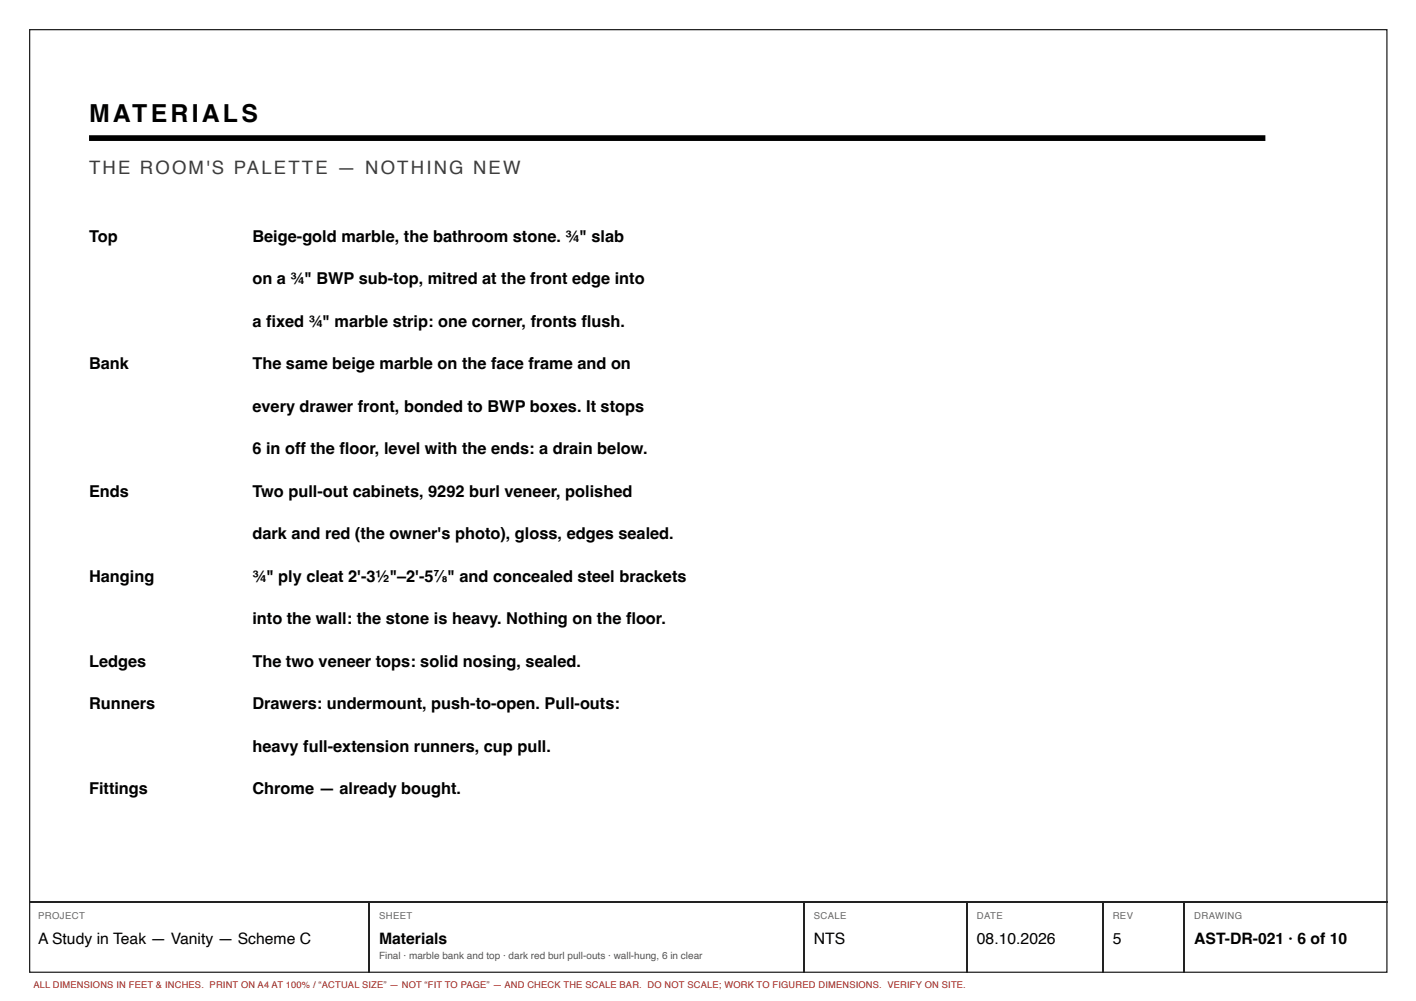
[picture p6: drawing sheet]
<svg xmlns="http://www.w3.org/2000/svg" width="297mm" height="210mm" viewBox="0 0 297 210" stroke-linecap="round" stroke-linejoin="round" font-family="sans-serif">
<defs><g id="words">
<text font-size="5.2" x="18.7" y="25.5">MATERIALS</text>
<text font-size="3.9" fill="#3d3d3d" x="18.7" y="36.5">THE ROOM'S PALETTE — NOTHING NEW</text>
<g font-size="3.4">
<text x="18.7" y="50.7">Top</text>
<text x="52.9" y="50.7">Beige-gold marble, the bathroom stone. ¾&quot; slab</text>
<text x="52.9" y="59.6">on a ¾&quot; BWP sub-top, mitred at the front edge into</text>
<text x="52.9" y="68.5">a fi xed ¾&quot; marble strip: one corner, fronts fl ush.</text>
<text x="18.7" y="77.4">Bank</text>
<text x="52.9" y="77.4">The same beige marble on the face frame and on</text>
<text x="52.9" y="86.3">every drawer front, bonded to BWP boxes. It stops</text>
<text x="52.9" y="95.2">6 in off the fl oor, level with the ends: a drain below.</text>
<text x="18.7" y="104.1">Ends</text>
<text x="52.9" y="104.1">Two pull-out cabinets, 9292 burl veneer, polished</text>
<text x="52.9" y="113">dark and red (the owner's photo), gloss, edges sealed.</text>
<text x="18.7" y="121.9">Hanging</text>
<text x="52.9" y="121.9">¾&quot; ply cleat 2'-3½&quot;–2'-5⅞&quot; and concealed steel brackets</text>
<text x="52.9" y="130.8">into the wall: the stone is heavy. Nothing on the fl oor.</text>
<text x="18.7" y="139.8">Ledges</text>
<text x="52.9" y="139.8">The two veneer tops: solid nosing, sealed.</text>
<text x="18.7" y="148.7">Runners</text>
<text x="52.9" y="148.7">Drawers: undermount, push-to-open. Pull-outs:</text>
<text x="52.9" y="157.6">heavy full-extension runners, cup pull.</text>
<text x="18.7" y="166.5">Fittings</text>
<text x="52.9" y="166.5">Chrome — already bought.</text>
</g>
<g font-size="3.3">
<text x="8" y="197.9">A Study in Teak — Vanity — Scheme C</text>
<text x="79.5" y="197.9">Materials</text>
<text x="170.7" y="197.9">NTS</text>
<text x="204.9" y="197.9">08.10.2026</text>
<text x="233.4" y="197.9">5</text>
<text x="250.5" y="197.9">AST-DR-021 · 6 of 10</text>
</g>
<text font-size="2.1" fill="#555" x="79.5" y="201.1">Final · marble bank and top · dark red burl pull-outs · wall-hung, 6 in clear</text>
<g font-size="2" fill="#666">
<text x="8" y="192.6">PROJECT</text>
<text x="79.5" y="192.6">SHEET</text>
<text x="170.7" y="192.6">SCALE</text>
<text x="204.9" y="192.6">DATE</text>
<text x="233.4" y="192.6">REV</text>
<text x="250.5" y="192.6">DRAWING</text>
</g>
<text font-size="1.9" fill="#a51d17" x="7" y="207.2">ALL DIMENSIONS IN FEET &amp; INCHES. PRINT ON A4 AT 100% / “ACTUAL SIZE” — NOT “FIT TO PAGE” — AND CHECK THE SCALE BAR. DO NOT SCALE; WORK TO FIGURED DIMENSIONS. VERIFY ON SITE.</text>
</g></defs>
<path d="M6.2 6.2h284.7v197.7h-284.7zM6.1 189h284.9M77.4 189.2v14.8M168.7 189.2v14.8M202.8 189.2v14.8M231.4 189.2v14.8M248.3 189.2v14.8" fill="none" stroke="#222" stroke-width=".26"/>
<path d="M18.7 29h246.7" fill="none" stroke="#000" stroke-width="1.2" stroke-linecap="butt"/>
<use href="#words"/>
</svg>
